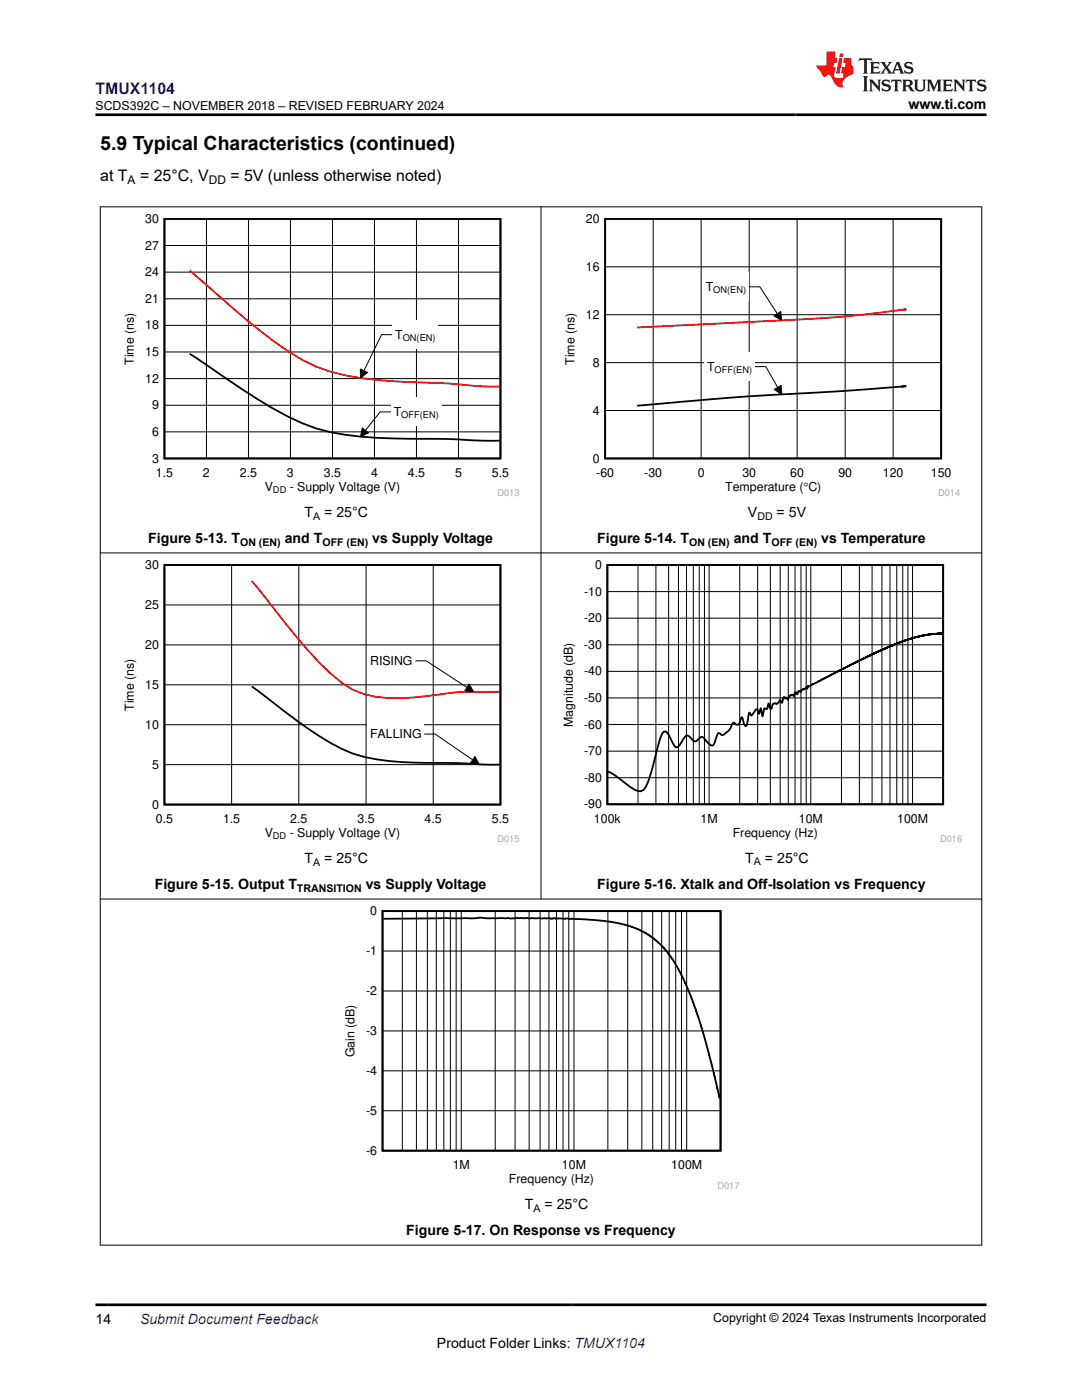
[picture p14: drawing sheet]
<svg xmlns="http://www.w3.org/2000/svg" width="216mm" height="279mm" viewBox="0 0 216 279" stroke-linecap="round" stroke-linejoin="round" font-family="sans-serif">
<defs><g id="words">
<text font-size="3.9" x="20" y="29.9">5.9 Typical Characteristics (continued)</text>
<text font-size="3.2" fill="#00f" x="19" y="18.7">TMUX1104</text>
<g font-size="3.2">
<text x="20" y="36.1">at T</text>
<text x="27.9" y="36.1">= 25°C, V</text>
<text x="46" y="36.1">= 5V (unless otherwise noted)</text>
</g>
<g font-size="2.8">
<text x="181.3" y="21.8">www.ti.com</text>
<text x="60.8" y="103.1">T</text>
<text x="64.7" y="103.1">= 25°C</text>
<text x="149.2" y="103.1">V</text>
<text x="155" y="103.1">= 5V</text>
<text x="29.6" y="108.3">Figure 5-13. T</text>
<text x="56.8" y="108.3">and T</text>
<text x="74.3" y="108.3">vs Supply Voltage</text>
<text x="119.2" y="108.3">Figure 5-14. T</text>
<text x="146.4" y="108.3">and T</text>
<text x="163.9" y="108.3">vs Temperature</text>
<text x="60.8" y="172.2">T</text>
<text x="64.7" y="172.2">= 25°C</text>
<text x="148.7" y="172.1">T</text>
<text x="152.6" y="172.1">= 25°C</text>
<text x="30.9" y="177.4">Figure 5-15. Output T</text>
<text x="73" y="177.4">vs Supply Voltage</text>
<text x="119.1" y="177.4">Figure 5-16. Xtalk and Off-Isolation vs Frequency</text>
<text x="104.7" y="241.3">T</text>
<text x="108.7" y="241.3">= 25°C</text>
<text x="81.1" y="246.5">Figure 5-17. On Response vs Frequency</text>
<text x="19" y="264.2">14</text>
<text x="87.2" y="269">Product Folder Links: TMUX1104</text>
</g>
<text font-size="2.8" fill="#00f" x="27.9" y="264.2">Submit Document Feedback</text>
<g font-size="2.5">
<text x="19.1" y="21.9">SCDS392C – NOVEMBER 2018 – REVISED FEBRUARY 2024</text>
<text x="29" y="44.5">30</text>
<text x="116.9" y="44.5">20</text>
<text x="29" y="49.8">27</text>
<text x="29" y="55.1">24</text>
<text x="116.9" y="54.1">16</text>
<text x="140.8" y="58.1">T</text>
<text x="29" y="65.8">18</text>
<text x="29" y="60.4">21</text>
<text x="116.9" y="63.6">12</text>
<text x="29" y="71.1">15</text>
<text x="78.8" y="67.6">T</text>
<text x="26.7" y="72.8" transform="rotate(-90 26.7 72.8)">Time (ns)</text>
<text x="29" y="76.4">12</text>
<text x="114.7" y="72.8" transform="rotate(-90 114.7 72.8)">Time (ns)</text>
<text x="118.3" y="73.2">8</text>
<text x="141.1" y="74">T</text>
<text x="30.4" y="81.7">9</text>
<text x="78.6" y="83">T</text>
<text x="118.3" y="82.7">4</text>
<text x="30.4" y="87">6</text>
<text x="30.4" y="92.3">3</text>
<text x="31.1" y="95.1">1.5</text>
<text x="40.5" y="95.1">2</text>
<text x="47.9" y="95.1">2.5</text>
<text x="57.3" y="95.1">3</text>
<text x="64.6" y="95.1">3.5</text>
<text x="74" y="95.1">4</text>
<text x="81.4" y="95.1">4.5</text>
<text x="90.8" y="95.1">5</text>
<text x="98.1" y="95.1">5.5</text>
<text x="118.3" y="92.3">0</text>
<text x="119" y="95.1">-60</text>
<text x="128.6" y="95.1">-30</text>
<text x="139.2" y="95.1">0</text>
<text x="148.1" y="95.1">30</text>
<text x="157.7" y="95.1">60</text>
<text x="167.3" y="95.1">90</text>
<text x="176.2" y="95.1">120</text>
<text x="185.7" y="95.1">150</text>
<text x="52.8" y="98">V</text>
<text x="57.8" y="98">- Supply Voltage (V)</text>
<text x="144.7" y="98">Temperature (qC)</text>
<text x="29" y="113.6">30</text>
<text x="118.7" y="113.6">0</text>
<text x="116.6" y="118.9">-10</text>
<text x="29" y="121.5">25</text>
<text x="116.6" y="124.2">-20</text>
<text x="29" y="129.5">20</text>
<text x="116.6" y="129.5">-30</text>
<text x="29" y="137.5">15</text>
<text x="73.8" y="132.7">RISING</text>
<text x="116.6" y="134.8">-40</text>
<text x="26.7" y="141.9" transform="rotate(-90 26.7 141.9)">Time (ns)</text>
<text x="116.6" y="140.1">-50</text>
<text x="29" y="145.4">10</text>
<text x="73.8" y="147.3">FALLING</text>
<text x="114.3" y="145.1" transform="rotate(-90 114.3 145.1)">Magnitude (dB)</text>
<text x="116.6" y="145.4">-60</text>
<text x="30.4" y="153.4">5</text>
<text x="116.6" y="150.7">-70</text>
<text x="30.4" y="161.4">0</text>
<text x="116.6" y="161.3">-90</text>
<text x="116.6" y="156">-80</text>
<text x="31.1" y="164.2">0.5</text>
<text x="44.5" y="164.2">1.5</text>
<text x="52.8" y="167.1">V</text>
<text x="57.8" y="167.1">- Supply Voltage (V)</text>
<text x="57.9" y="164.2">2.5</text>
<text x="71.3" y="164.2">3.5</text>
<text x="84.7" y="164.2">4.5</text>
<text x="98.1" y="164.2">5.5</text>
<text x="118.5" y="164.2">100k</text>
<text x="139.8" y="164.2">1M</text>
<text x="146.2" y="167">Frequency (Hz)</text>
<text x="159.4" y="164.2">10M</text>
<text x="179" y="164.2">100M</text>
<text x="73.9" y="182.7">0</text>
<text x="73" y="190.6">-1</text>
<text x="73" y="198.6">-2</text>
<text x="73" y="206.6">-3</text>
<text x="70.7" y="211" transform="rotate(-90 70.7 211)">Gain (dB)</text>
<text x="73" y="214.5">-4</text>
<text x="73" y="222.5">-5</text>
<text x="73" y="230.5">-6</text>
<text x="90.3" y="233.3">1M</text>
<text x="112.1" y="233.3">10M</text>
<text x="133.9" y="233.3">100M</text>
<text x="101.6" y="236.1">Frequency (Hz)</text>
<text x="142.3" y="263.9">Copyright © 2024 Texas Instruments Incorporated</text>
</g>
<g font-size="2.4">
<text x="25.5" y="36.7">A</text>
<text x="41.7" y="36.7">DD</text>
</g>
<g font-size="2.1">
<text x="62.5" y="103.7">A</text>
<text x="151.1" y="103.7">DD</text>
<text x="47.9" y="108.9">ON (EN)</text>
<text x="64.3" y="108.9">OFF (EN)</text>
<text x="137.5" y="108.9">ON (EN)</text>
<text x="153.9" y="108.9">OFF (EN)</text>
<text x="62.5" y="172.8">A</text>
<text x="150.4" y="172.7">A</text>
<text x="59.3" y="178">TRANSITION</text>
<text x="106.5" y="241.8">A</text>
</g>
<g font-size="1.8">
<text x="142.3" y="58.5">ON(EN)</text>
<text x="80.4" y="68.1">ON(EN)</text>
<text x="142.6" y="74.4">OFF(EN)</text>
<text x="80.1" y="83.5">OFF(EN)</text>
<text x="54.5" y="98.4">DD</text>
<text x="54.5" y="167.5">DD</text>
</g>
<g font-size="1.8" fill="#a8a8a8">
<text x="99.2" y="99.1">D013</text>
<text x="187.2" y="99.1">D014</text>
<text x="99.2" y="168.1">D015</text>
<text x="187.6" y="168.1">D016</text>
<text x="143.2" y="237.2">D017</text>
</g>
</g></defs>
<path d="M32.8 43.7h67.1v47.8h-67.1zM37.8 70.6l8.1 5.5a73.9 73.9 0 0 0 17.1 9.4 66.2 66.2 0 0 0 18.4 2.1h8l6.3 .3 4 .1" fill="none" stroke="#000" stroke-width=".36"/>
<g fill="none" stroke="#000" stroke-width=".2">
<path d="M32.8 59.6h67.1M32.8 54.3h67.1M32.8 49h67.1M41.2 43.7v47.8M49.6 43.7v47.8M58 43.7v47.8M66.3 43.7v47.8M74.7 43.7v47.8M83.1 43.7v47.8M91.5 43.7v47.8M32.8 75.6h67.1M32.8 70.2h67.1"/>
<path d="M32.8 64.9h67.1M32.8 86.2h67.1M32.8 80.9h67.1M72.3 85.4l1.2 1-1.6 .7zM78 82.2h-2.1l-3 3.7"/>
</g>
<path d="M37.8 54l5.6 4.8a108.8 108.8 0 0 0 16.8 13 31.9 31.9 0 0 0 11.7 3.6 178.5 178.5 0 0 0 17.5 1.1l6.3 .6h4" fill="none" stroke="#f00" stroke-width=".36"/>
<path d="M72.3 85.4l1.2 1-1.6 .7z" fill="#000"/>
<path d="M78 79.4h10.1v5.6h-10.1z" fill-rule="evenodd" fill="#fff"/>
<path d="M71.9 73.6l1.4 .7-1.4 1.1z" fill="#000"/>
<path d="M71.9 73.6l1.4 .7-1.4 1.1zM78.3 66.8h-2.2l-3.5 7.2" fill="none" stroke="#000" stroke-width=".2"/>
<g fill="#fff">
<path d="M78.3 64h9.2v5.6h-9.2z" fill-rule="evenodd"/>
<path d="M112.3 42.7h79.3v56.4h-79.3z" fill-rule="evenodd"/>
</g>
<path d="M120.8 43.7h67v47.8h-67zM179.8 77.2l1-.1-12.2 .9a766.9 766.9 0 0 0-41.5 3" fill="none" stroke="#000" stroke-width=".36"/>
<path d="M120.8 53.3h67M130.3 43.7v47.8M139.9 43.7v47.8M149.5 43.7v47.8M159.1 43.7v47.8M168.6 43.7v47.8M178.2 43.7v47.8M120.8 72.4h67M120.8 62.8h67M150.6 73.2h2.2l2.4 4.1M154.5 77.7l1.4-.8 .1 1.8zM120.8 81.9h67" fill="none" stroke="#000" stroke-width=".2"/>
<path d="M179.8 61.9l1-.2a269.7 269.7 0 0 1-30.9 2.5l-22.8 1.2" fill="none" stroke="#f00" stroke-width=".36"/>
<path d="M154.5 77.7l1.4-.8 .1 1.8z" fill="#000"/>
<path d="M140.6 70.4h10v5.6h-10z" fill-rule="evenodd" fill="#fff"/>
<path d="M154.4 63l1.4-.8 .2 1.8z" fill="#000"/>
<path d="M149.5 57.2h2.1l3.5 5.4M154.4 63l1.4-.8 .2 1.8z" fill="none" stroke="#000" stroke-width=".2"/>
<g fill="#fff">
<path d="M140.3 54.4h9.2v5.6h-9.2z" fill-rule="evenodd"/>
<path d="M24.4 111.8h79.2v56.4h-79.2z" fill-rule="evenodd"/>
</g>
<path d="M32.8 112.8h67.1v47.8h-67.1zM50.2 137a190.4 190.4 0 0 0 15.6 11.2 28.7 28.7 0 0 0 14.3 3.9l2.5 .1a157.1 157.1 0 0 1 14 .4h3.1" fill="none" stroke="#000" stroke-width=".36"/>
<path d="M46.2 112.8v47.8M59.6 112.8v47.8M73 112.8v47.8M86.4 112.8v47.8M32.8 136.7h67.1M32.8 128.7h67.1M32.8 120.7h67.1M32.8 152.6h67.1M32.8 144.6h67.1M84.6 146.5h2.2l7.5 5.1M94.8 151l.8 1.5-1.7-.2z" fill="none" stroke="#000" stroke-width=".2"/>
<path d="M50.2 116l4.5 5.5a114.1 114.1 0 0 0 11.1 12.8 16.2 16.2 0 0 0 11.7 5 95.4 95.4 0 0 0 14-1.2l8.2-.1" fill="none" stroke="#f00" stroke-width=".36"/>
<path d="M94.8 151l.8 1.5-1.7-.2z" fill="#000"/>
<path d="M73.3 143.7h11.3v5.6h-11.3z" fill-rule="evenodd" fill="#fff"/>
<path d="M93.6 136.5l.9 1.6-1.8-.2z" fill="#000"/>
<path d="M82.9 131.9h2.1l8.2 5.3M93.6 136.5l.9 1.6-1.8-.2z" fill="none" stroke="#000" stroke-width=".2"/>
<g fill="#fff">
<path d="M73.3 129.1h9.6v5.6h-9.6z" fill-rule="evenodd"/>
<path d="M111.9 111.8h80.1v56.3h-80.1z" fill-rule="evenodd"/>
</g>
<path d="M121.2 112.8h67v47.7h-67zM188 126.4l-2.6 .2-2.6 .5-2.7 .9-3.1 1.2-7.2 3.4-8.3 4.4h-.2l-.1-.1-.1 .6-.2-.5-.3 .5-.7 .2-.1 .4-.4-.2-.3 .7-.2-.4-.1 .2-.2-.3-.1 .8-.2-.3-.2 .2-.3-.1-.2 .2-.2 .1-.1 .4a.18 .18 0 0 1-.2 .2 .18 .18 0 0 1-.1-.3l-.1-.1a.2 .2 0 0 1-.3 .2 .2 .2 0 0 1-.1-.3l-.2 .2-.3 1-.2-.3a.2 .2 0 0 0-.2-.3 .2 .2 0 0 0-.1 .3l-.3 .3a.26 .26 0 0 1-.3 .2 .26 .26 0 0 1-.3-.2l-.1 .1a.42 .42 0 0 0-.4 .6l-.3 .5-.4-1.1-.3 1h-.5l-.1 .1-.4 1.5-.3-1.6-.3 1.1-.4-.9a.71 .71 0 0 0-.7 .6l-.5 .6-.3-.6-.1 .1-.3 1.4a1.08 1.08 0 0 1-.4 1.2l-.3-.4-.5-1.4-.3 1a.64 .64 0 0 1-.6 .5 .64 .64 0 0 1-.7-.4l-.2 .2a3.7 3.7 0 0 1-2.2 2.3l-.1-.1a.4 .4 0 0 0-.5-.3 .4 .4 0 0 0-.3 .4l-.2 .5a1.73 1.73 0 0 1-.9 1.6l-1.1-.9a1.11 1.11 0 0 0-1.1-.8l-.3 .3a.8 .8 0 0 1-.7 .5 .8 .8 0 0 1-.8-.4l-.7-.7a.67 .67 0 0 0-.9 .6l-.8 1.3a.6 .6 0 0 1-.9 .3l-1-1.9a1.37 1.37 0 0 0-1.2-1.1 5.5 5.5 0 0 0-1.3 3.1l-1.5 5.8-.9 2.2a1.42 1.42 0 0 1-2.3 .5l-3.9-2.9-1.2-.7" fill="none" stroke="#000" stroke-width=".36"/>
<g fill="none" stroke="#000" stroke-width=".2">
<path d="M121.2 118.1h67M127.3 112.8v47.7M130.9 112.8v47.7M133.4 112.8v47.7M135.4 112.8v47.7M137 112.8v47.7M138.3 112.8v47.7M139.5 112.8v47.7M140.6 112.8v47.7M141.5 112.8v47.7M147.6 112.8v47.7M151.2 112.8v47.7"/>
<path d="M153.7 112.8v47.7M155.7 112.8v47.7M157.3 112.8v47.7M158.6 112.8v47.7M159.8 112.8v47.7M160.9 112.8v47.7M161.8 112.8v47.7M167.9 112.8v47.7M171.5 112.8v47.7M174 112.8v47.7M176 112.8v47.7M177.6 112.8v47.7"/>
<path d="M178.9 112.8v47.7M180.1 112.8v47.7M181.2 112.8v47.7M182.1 112.8v47.7M121.2 139.3h67M121.2 134h67M121.2 128.7h67M121.2 123.4h67M121.2 155.2h67M121.2 149.9h67M121.2 144.6h67"/>
</g>
<path d="M68.4 180.8h79.2v56.4h-79.2z" fill-rule="evenodd" fill="#fff"/>
<path d="M76.3 181.8h67.5v47.8h-67.5zM76.5 183.4l17.5-.1 1.8-.2 1.6 .2 7.8-.1 2.7 .1 1.6-.1 .4 .2 .6-.2 .3 .2 .4-.1 1.6 .1 .4-.1 .4 .2 1.4-.1 4 .2 3.8 .5 3.2 .8 2.2 .9 2.5 1.7 2.1 2 2 2.9 1.8 3.5 2 4.8 1.6 5.2 2 7.2 1.4 6.2" fill="none" stroke="#000" stroke-width=".36"/>
<g fill="none" stroke="#000" stroke-width=".2">
<path d="M19.9 41.3h176.1M20 41.2v207.4M107.9 41.2v138.3M195.9 41.2v207.4M19.9 110.3h176.1M19.9 179.4h176.1M76.3 197.8h67.5M76.3 189.8h67.5M80.3 181.8v47.9M83.1 181.8v47.9M85.3 181.8v47.9M87.1 181.8v47.9"/>
<path d="M88.6 181.8v47.9M89.9 181.8v47.9M91 181.8v47.9M92 181.8v47.9M98.8 181.8v47.9M102.8 181.8v47.9M105.6 181.8v47.9M107.8 181.8v47.9M109.5 181.8v47.9M111 181.8v47.9M112.3 181.8v47.9M113.5 181.8v47.9"/>
<path d="M114.5 181.8v47.9M121.3 181.8v47.9M125.3 181.8v47.9M128.1 181.8v47.9M130.2 181.8v47.9M132 181.8v47.9M133.5 181.8v47.9M134.8 181.8v47.9M136 181.8v47.9M137 181.8v47.9M76.3 213.7h67.5M76.3 205.7h67.5"/>
<path d="M76.3 221.7h67.5M19.9 248.5h176.1"/>
</g>
<path d="M171.5 11.6l-.2 .6 .5-.2h.6v.1v2.2l-.2 .4h1l-.2-.4v-2.2v-.1h.5l.5 .2-.1-.6zM173.6 12.4l.2 .3v1.6l-.2 .4h1.9l.1-.6a1.08 1.08 0 0 1-1.3 .2v-.7h.6l.4 .2v-.7l-.4 .2h-.6v-.5l.2-.2a1 1 0 0 1 1 .3l-.1-.5zM175.7 12.4l.9 1.1-1 1.2h.9l-.2-.2 .5-.8 .4 .8-.2 .2h1.6l-.2-.2 .2-.5h.9l.1 .5-.1 .2h.9l-.2-.4-.8-1.9h-.5l-.9 2.1-.9-1.1 .9-1h-.8l.2 .2-.4 .6-.4-.6 .2-.2zM179 12.8l.4 1h-.7zM180.7 12.5a.65 .65 0 0 0-.2 .7 .65 .65 0 0 0 .6 .5l.6 .1 .1 .3a.79 .79 0 0 1-.7 .4 .79 .79 0 0 1-.7-.5l.1 .7 .2-.1a.93 .93 0 0 0 1.1 0 .93 .93 0 0 0 .4-.9 1.46 1.46 0 0 0-1.2-.6l-.1-.3a1.09 1.09 0 0 1 1.2 .2l-.2-.6-.1 .1-.5-.2zM172.2 15.2l.2 .4v2.2l-.2 .4h1l-.2-.4v-2.2l.2-.4zM173.4 15.9l.2 .4v1.5l-.2 .4h.8l-.3-.4 .1-1.3 1.6 1.8v-2l.2-.4h-.7l.1 .2 .1 1.1-1.2-1.3zM176.2 16a.65 .65 0 0 0-.2 .8 .65 .65 0 0 0 .6 .4l.6 .2 .1 .2a.79 .79 0 0 1-.7 .4 .79 .79 0 0 1-.7-.5l.1 .7 .2-.1a.93 .93 0 0 0 1.1 .1 .93 .93 0 0 0 .4-1 1.46 1.46 0 0 0-1.2-.5l-.1-.4a1.09 1.09 0 0 1 1.2 .2l-.1-.6-.2 .1-.5-.1zM177.9 15.9l-.1 .6a.63 .63 0 0 1 .8-.3v1.6l-.3 .4h1l-.2-.4v-1.6a.66 .66 0 0 1 .8 .3l-.1-.6zM180 15.9l.2 .4v1.5l-.2 .4h1l-.2-.2-.1-.7h.5l.1 .2a.79 .79 0 0 0 1.2 .6l-1-.9a.61 .61 0 0 0 .6-.6 .61 .61 0 0 0-.5-.7zM180.8 16.2h.1a.47 .47 0 0 1 .5 .1 .47 .47 0 0 1 .1 .5l-.1 .1-.7 .1zM182.3 15.9l.2 .2a2.27 2.27 0 0 0 .4 2 1.04 1.04 0 0 0 1.7-.7v-1.3l.2-.2h-.8l.2 .4v1.1a.6 .6 0 0 1-.6 .6 .6 .6 0 0 1-.6-.6v-1.1l.3-.4zM184.9 15.9l.2 .4v1.5l-.2 .4h.8l-.3-.4v-1.4l.9 1.9 .9-1.9v1.4l-.3 .4h1l-.2-.4v-1.5l.2-.4h-.8l-.7 1.5-.6-1.5zM188.1 15.9l.2 .4v1.5l-.2 .4h1.9l.1-.6a1.09 1.09 0 0 1-1.3 .2v-.7h.6l.4 .2v-.6l-.4 .2h-.6v-.6l.2-.1a1.01 1.01 0 0 1 1 .3l-.1-.6zM190.2 15.9l.3 .4v1.5l-.3 .4h.8l-.2-.4v-1.3l1.6 1.8v-2l.2-.4h-.7l.2 .2v1.1l-1.2-1.3zM192.8 15.9l-.1 .6a.63 .63 0 0 1 .8-.3v1.6l-.3 .4h1l-.2-.4v-1.6a.66 .66 0 0 1 .8 .3l-.1-.6zM195.2 16a.65 .65 0 0 0-.2 .8 .65 .65 0 0 0 .6 .4l.6 .2 .2 .2a.79 .79 0 0 1-.7 .4 .79 .79 0 0 1-.7-.5l.1 .7 .2-.1a.93 .93 0 0 0 1 .1 .93 .93 0 0 0 .5-1 1.46 1.46 0 0 0-1.3-.5v-.4a1.09 1.09 0 0 1 1.2 .2l-.2-.6-.2 .1-.5-.1z" fill="#231f20"/>
<path d="M164.9 10.3v2.7h-2l.1 .4 .8 1a.95 .95 0 0 0 1 .9 .59 .59 0 0 1 .5-.4 .59 .59 0 0 1 .5 .3l.4 .8a1.59 1.59 0 0 0 2.1 1.4 1.61 1.61 0 0 1 1-2.3l1-.3-.1-1.5a1.59 1.59 0 0 1-.3-1.7h-1.5l-.2 .9h.6l-.2 .9h-.5l-.2 .9v.3l.4 .1-.1 .9h-.7a.73 .73 0 0 1-1-.7l.3-1.5h-.5l.1-.9h.5l.2-.9h-.5v-1.3zM167.4 11.6l-.6 3.1h.7l.6-3.1zM167.6 10.7l-.1 .6h.7l.1-.6z" fill="#ed1c24"/>
<path d="M19 22.9h177.8M19 260.4h177.8" fill="none" stroke="#000" stroke-width=".53"/>
<use href="#words"/>
</svg>
